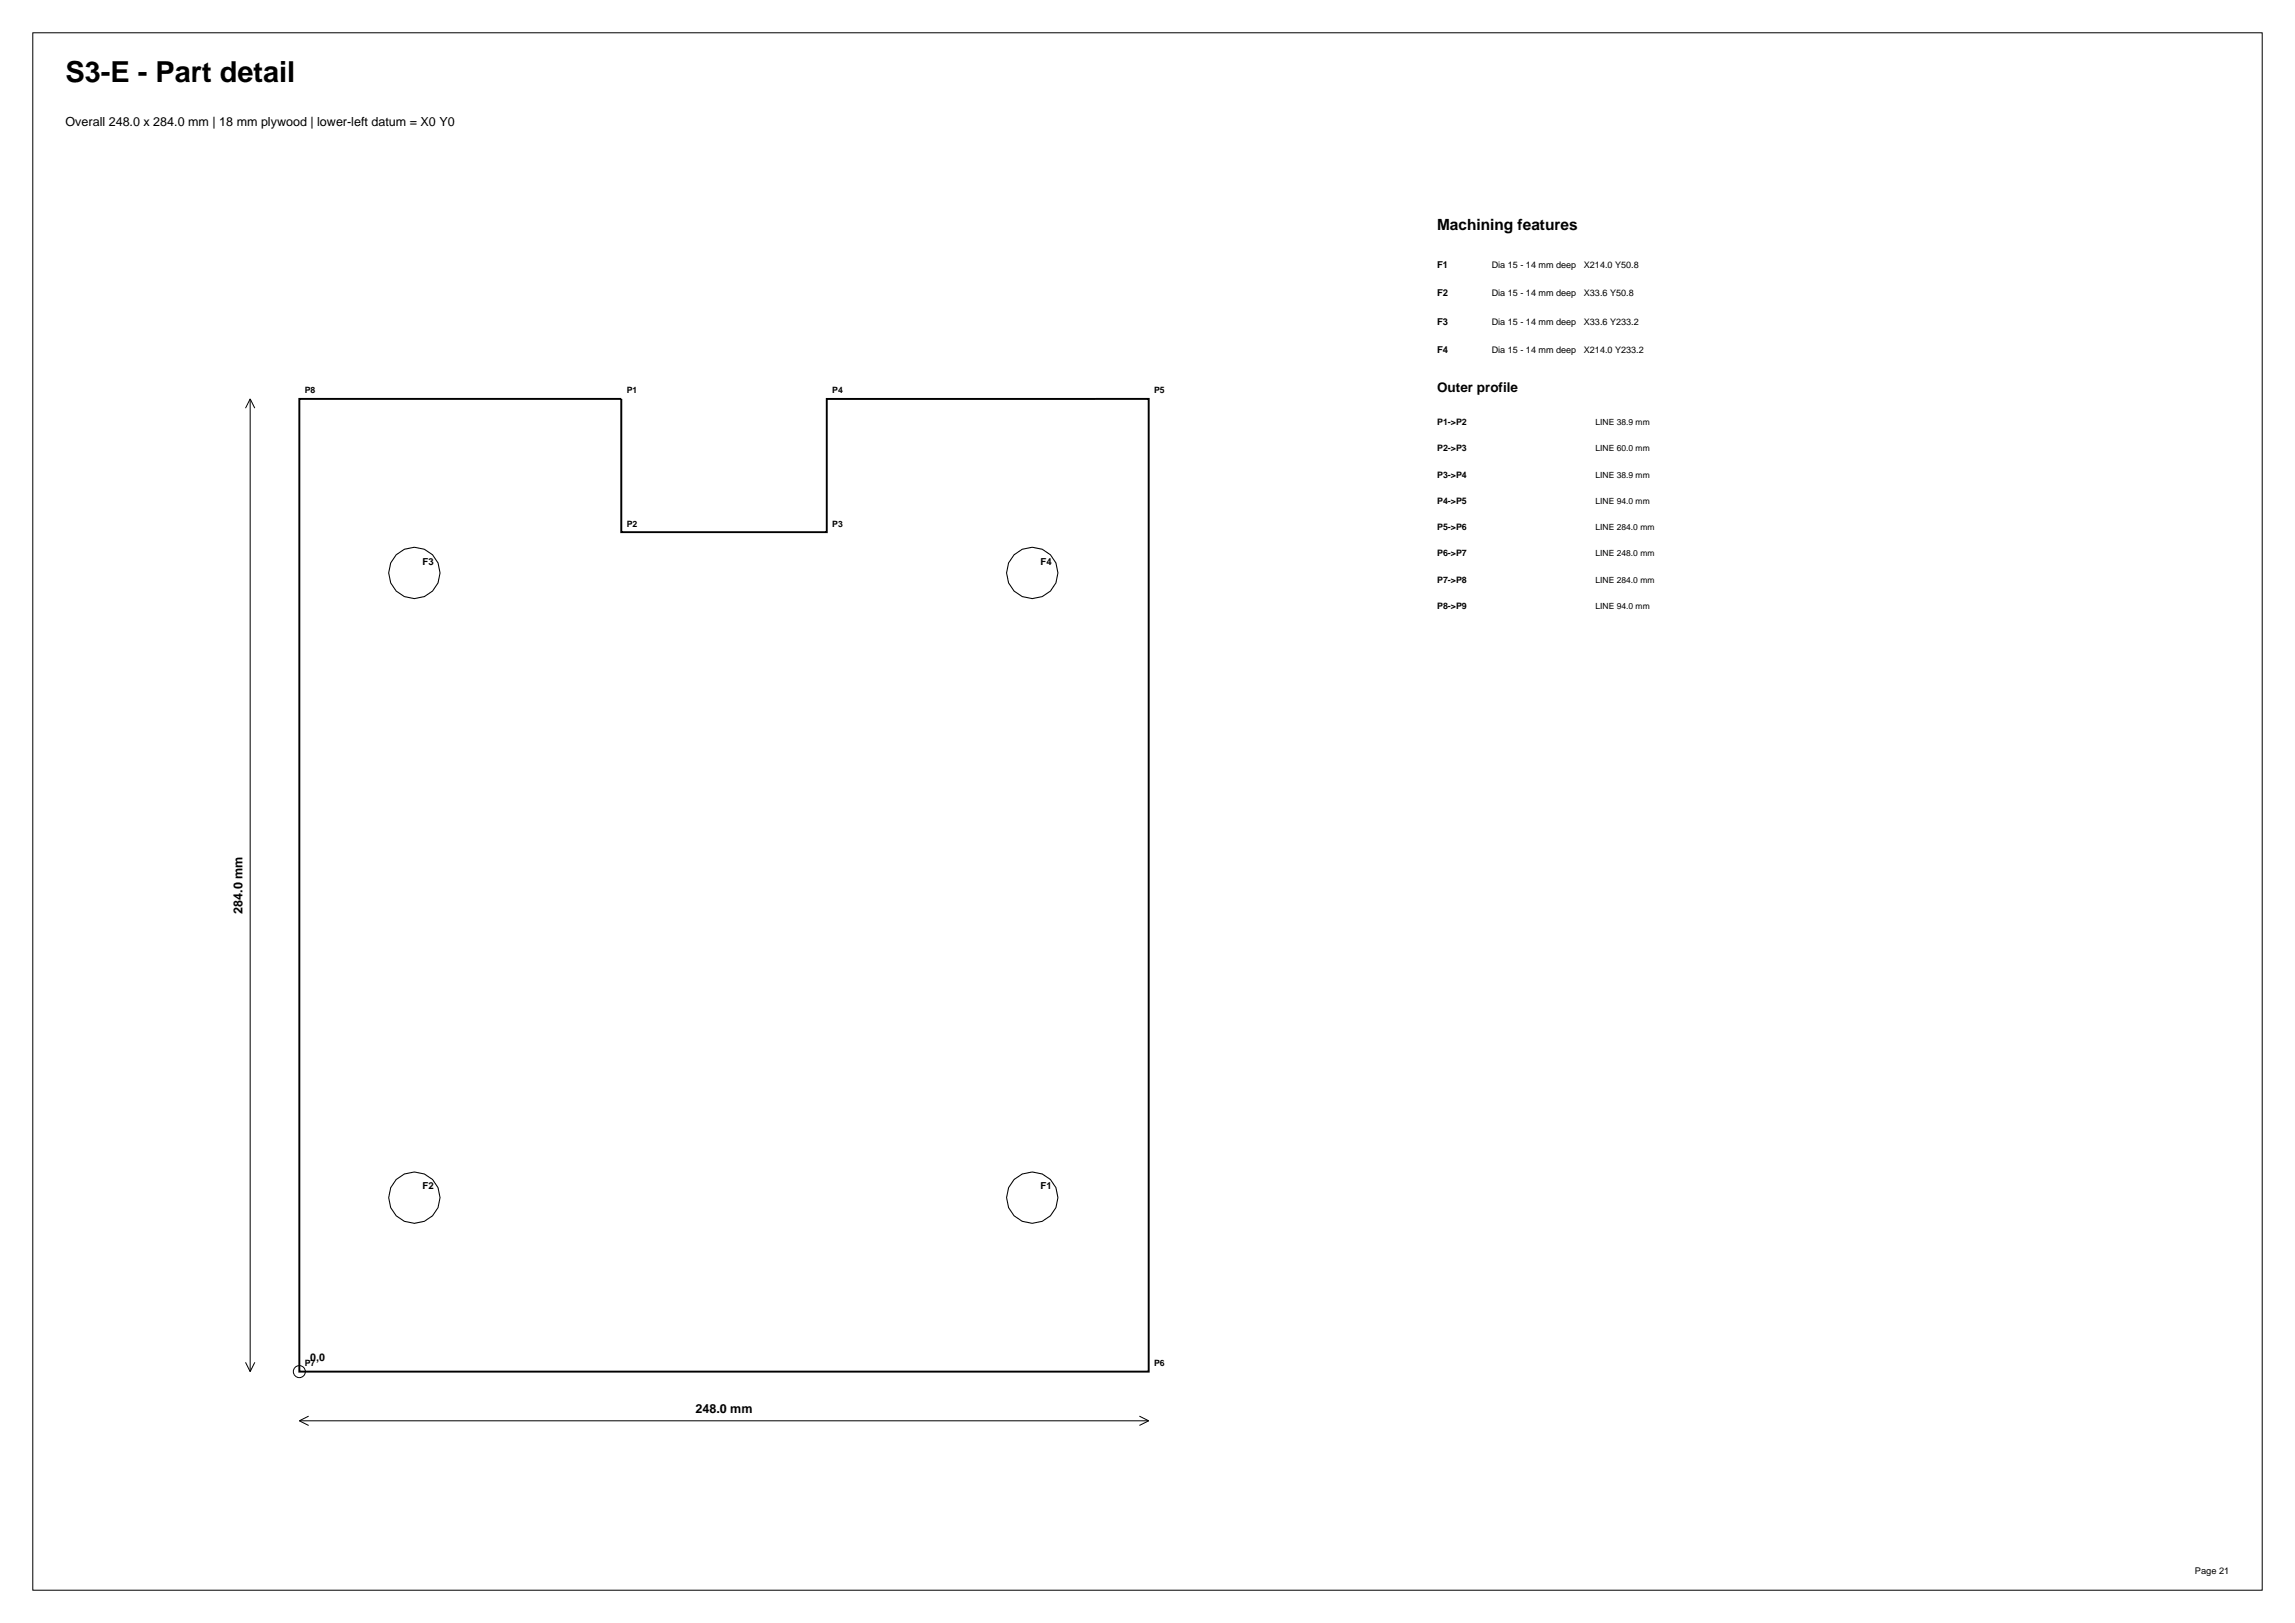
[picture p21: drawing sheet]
<svg xmlns="http://www.w3.org/2000/svg" width="420mm" height="297mm" viewBox="0 0 420 297" stroke-linecap="round" stroke-linejoin="round" font-family="sans-serif">
<defs><g id="words">
<text font-size="5.3" x="12" y="15">S3-E - Part detail</text>
<text font-size="2.8" x="263" y="42">Machining features</text>
<text font-size="2.5" x="263" y="71.8">Outer profile</text>
<g font-size="2.3">
<text x="12" y="23">Overall 248.0 x 284.0 mm | 18 mm plywood | lower-left datum = X0 Y0</text>
<text x="44.4" y="167.2" transform="rotate(-90 44.4 167.2)">284.0 mm</text>
<text x="127.3" y="258.6">248.0 mm</text>
</g>
<text font-size="1.9" x="56.8" y="249">0,0</text>
<g font-size="1.8">
<text x="77.3" y="103.3">F3</text>
<text x="190.4" y="103.3">F4</text>
<text x="77.3" y="217.7">F2</text>
<text x="190.4" y="217.7">F1</text>
</g>
<g font-size="1.7">
<text x="263" y="49">F1</text>
<text x="273" y="49">Dia 15 - 14 mm deep</text>
<text x="289.9" y="49">X214.0 Y50.8</text>
<text x="263" y="54.2">F2</text>
<text x="263" y="59.4">F3</text>
<text x="273" y="54.2">Dia 15 - 14 mm deep</text>
<text x="273" y="59.4">Dia 15 - 14 mm deep</text>
<text x="289.9" y="54.2">X33.6 Y50.8</text>
<text x="289.9" y="59.4">X33.6 Y233.2</text>
<text x="263" y="64.6">F4</text>
<text x="273" y="64.6">Dia 15 - 14 mm deep</text>
<text x="289.9" y="64.6">X214.0 Y233.2</text>
<text x="401.7" y="288">Page 21</text>
</g>
<g font-size="1.6">
<text x="55.8" y="72">P8</text>
<text x="211.2" y="72">P5</text>
<text x="114.7" y="72">P1</text>
<text x="152.3" y="72">P4</text>
<text x="263" y="77.8">P1-&gt;P2</text>
<text x="292" y="77.8">LINE 38.9 mm</text>
<text x="263" y="82.6">P2-&gt;P3</text>
<text x="292" y="82.6">LINE 60.0 mm</text>
<text x="263" y="87.4">P3-&gt;P4</text>
<text x="292" y="87.4">LINE 38.9 mm</text>
<text x="263" y="92.2">P4-&gt;P5</text>
<text x="292" y="92.2">LINE 94.0 mm</text>
<text x="114.7" y="96.4">P2</text>
<text x="152.3" y="96.4">P3</text>
<text x="263" y="97">P5-&gt;P6</text>
<text x="263" y="101.8">P6-&gt;P7</text>
<text x="292" y="97">LINE 284.0 mm</text>
<text x="292" y="101.8">LINE 248.0 mm</text>
<text x="263" y="106.6">P7-&gt;P8</text>
<text x="292" y="106.6">LINE 284.0 mm</text>
<text x="263" y="111.4">P8-&gt;P9</text>
<text x="292" y="111.4">LINE 94.0 mm</text>
<text x="55.8" y="250">P7</text>
<text x="211.2" y="250">P6</text>
</g>
</g></defs>
<g fill="none" stroke="#000" stroke-width=".18">
<path d="M6 6h408v285h-408zM45.8 73v178M45.8 73l-.9 1.7M45.8 73l.8 1.7M44.9 249.3l.9 1.7M46.6 249.3l-.8 1.7M54.8 260h155.4M54.8 260l1.7 .9M56.5 259.2l-1.7 .8M208.5 259.2l1.7 .8M210.2 260l-1.7 .9"/>
<circle cx="54.8" cy="251" r="1.1"/>
</g>
<path d="M54.8 73h58.9v24.4h37.6v-24.4h58.9v178h-155.4z" fill="none" stroke="#000" stroke-width=".35"/>
<g fill="none" stroke="#000" stroke-width=".19">
<circle cx="75.8" cy="104.8" r="4.7"/>
<circle cx="188.9" cy="104.8" r="4.7"/>
<circle cx="75.8" cy="219.2" r="4.7"/>
<circle cx="188.9" cy="219.2" r="4.7"/>
</g>
<use href="#words"/>
</svg>
